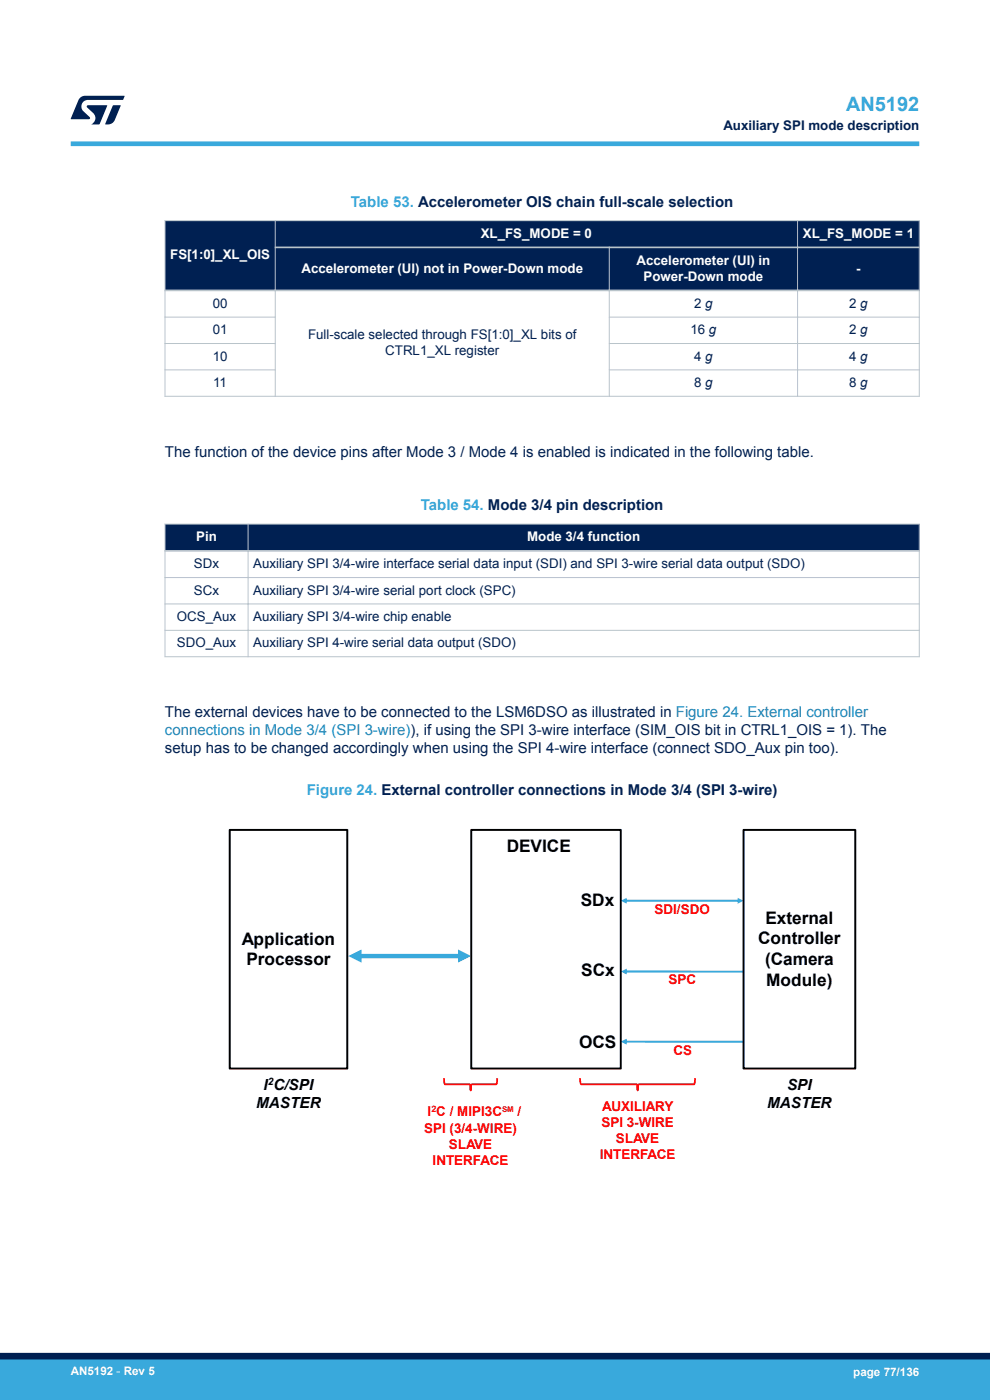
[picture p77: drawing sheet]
<svg xmlns="http://www.w3.org/2000/svg" width="210mm" height="297mm" viewBox="0 0 210 297" stroke-linecap="round" stroke-linejoin="round" font-family="sans-serif">
<defs><g id="words">
<text font-size="4.2" fill="#39a9dc" x="179.5" y="23.5">AN5192</text>
<g font-size="3.7">
<text x="107.5" y="180.8">DEVICE</text>
<text x="123.2" y="192.3">SDx</text>
<text x="162.3" y="195.9">External</text>
<text x="51.3" y="200.4">Application</text>
<text x="160.8" y="200.3">Controller</text>
<text x="52.3" y="204.8">Processor</text>
<text x="123.3" y="207.1">SCx</text>
<text x="162.3" y="204.7">(Camera</text>
<text x="162.5" y="209.1">Module)</text>
<text x="122.8" y="222.3">OCS</text>
</g>
<g font-size="3.2" fill="#39a9dc">
<text x="74.4" y="43.8">Table 53. Accelerometer OIS chain full-scale selection</text>
<text x="89.3" y="108.2">Table 54. Mode 3/4 pin description</text>
<text x="65.1" y="168.6">Figure 24. External controller connections in Mode 3/4 (SPI 3-wire)</text>
</g>
<g font-size="3.2" fill="#002052">
<text x="35" y="96.9">The function of the device pins after Mode 3 / Mode 4 is enabled is indicated in the following table.</text>
<text x="35" y="152.1">The external devices have to be connected to the LSM6DSO as illustrated in Figure 24. External controller</text>
<text x="35" y="159.8">setup has to be changed accordingly when using the SPI 4-wire interface (connect SDO_Aux pin too).</text>
</g>
<text font-size="3.2" fill="#1f81af" x="35" y="156">connections in Mode 3/4 (SPI 3-wire)), if using the SPI 3-wire interface (SIM_OIS bit in CTRL1_OIS = 1). The</text>
<g font-size="3.2">
<text x="55.9" y="231.2">I C/SPI</text>
<text x="167" y="231.2">SPI</text>
<text x="54.4" y="235.1">MASTER</text>
<text x="162.7" y="235.1">MASTER</text>
</g>
<g font-size="2.9" fill="#f00">
<text x="138.8" y="194">SDI/SDO</text>
<text x="141.8" y="208.7">SPC</text>
<text x="142.8" y="223.7">CS</text>
<text x="90.7" y="236.9">I C / MIPI3C</text>
<text x="109.8" y="236.9">/</text>
<text x="127.6" y="239">SPI 3-WIRE</text>
<text x="127.7" y="235.6">AUXILIARY</text>
<text x="90" y="240.3">SPI (3/4-WIRE)</text>
<text x="95.2" y="243.7">SLAVE</text>
<text x="127.2" y="245.9">INTERFACE</text>
<text x="130.6" y="242.5">SLAVE</text>
<text x="91.8" y="247.1">INTERFACE</text>
</g>
<g font-size="2.8" fill="#002052">
<text x="153.4" y="27.5">Auxiliary SPI mode description</text>
<text x="45.1" y="65.3">00</text>
<text x="147.3" y="65.3">2 g</text>
<text x="180.1" y="65.3">2 g</text>
<text x="45.1" y="70.9">01</text>
<text x="65.3" y="72">Full-scale selected through FS[1:0]_XL bits of</text>
<text x="146.5" y="70.9">16 g</text>
<text x="180.1" y="70.9">2 g</text>
<text x="45.1" y="76.5">10</text>
<text x="81.7" y="75.4">CTRL1_XL register</text>
<text x="147.3" y="76.5">4 g</text>
<text x="180.1" y="76.5">4 g</text>
<text x="45.2" y="82.1">11</text>
<text x="147.3" y="82.1">8 g</text>
<text x="180.1" y="82.1">8 g</text>
<text x="41.1" y="120.5">SDx</text>
<text x="53.7" y="120.5">Auxiliary SPI 3/4-wire interface serial data input (SDI) and SPI 3-wire serial data output (SDO)</text>
<text x="37.5" y="131.7">OCS_Aux</text>
<text x="41.1" y="126.1">SCx</text>
<text x="53.7" y="126.1">Auxiliary SPI 3/4-wire serial port clock (SPC)</text>
<text x="53.7" y="131.7">Auxiliary SPI 3/4-wire chip enable</text>
<text x="37.5" y="137.3">SDO_Aux</text>
<text x="53.7" y="137.3">Auxiliary SPI 4-wire serial data output (SDO)</text>
</g>
<g font-size="2.8" fill="#fff">
<text x="102" y="50.4">XL_FS_MODE = 0</text>
<text x="170.3" y="50.4">XL_FS_MODE = 1</text>
<text x="36.1" y="55">FS[1:0]_XL_OIS</text>
<text x="63.9" y="57.9">Accelerometer (UI) not in Power-Down mode</text>
<text x="135" y="56.2">Accelerometer (UI) in</text>
<text x="136.5" y="59.5">Power-Down mode</text>
<text x="181.6" y="57.9">-</text>
<text x="41.6" y="114.8">Pin</text>
<text x="111.8" y="114.8">Mode 3/4 function</text>
</g>
<g font-size="2.5" fill="#fff">
<text x="15" y="291.6">AN5192 - Rev 5</text>
<text x="181" y="291.9">page 77/136</text>
</g>
<text font-size="2.2" x="56.8" y="230.3">2</text>
<text font-size="1.9" fill="#f00" x="91.5" y="236">2</text>
<text font-size="1.7" fill="#f00" x="106.5" y="235.9">SM</text>
</g></defs>
<g fill="#002052">
<path d="M35 46.8h160v14.8h-160z" fill-rule="evenodd"/>
<path d="M35 46.8h160v5.7h-160z" fill-rule="evenodd"/>
<path d="M35 52.5h160v9.1h-160z" fill-rule="evenodd"/>
<path d="M35.1 46.9h23.2v14.5h-23.2z" fill-rule="evenodd"/>
</g>
<g fill="none" stroke="#b9c4ca" stroke-width=".21">
<path d="M34.9 46.8h160.2M35 46.7v37.5M58.4 46.7v37.5M129.2 52.3v31.9M169.2 46.7v37.5M195 46.7v37.5M34.9 67.3h23.6M34.9 72.9h23.6M34.9 78.5h23.6M129.1 67.3h66M129.1 72.9h66M129.1 78.5h66"/>
<path d="M34.9 84.1h160.2"/>
</g>
<path d="M58.3 52.5h136.8M195.1 61.6h-160.2" fill="none" stroke="#b9c4ca" stroke-width=".35"/>
<g fill="#002052">
<path d="M35 111.2h160v5.7h-160z" fill-rule="evenodd"/>
<path d="M35 111.2h160v5.7h-160z" fill-rule="evenodd"/>
</g>
<path d="M34.9 111.2h160.2M35 111.1v28.3M52.6 111.1v28.3M195 111.1v28.3M34.9 122.5h160.2M34.9 128.1h160.2M34.9 133.7h160.2M34.9 139.3h160.2" fill="none" stroke="#b9c4ca" stroke-width=".21"/>
<path d="M34.9 116.9h160.2" fill="none" stroke="#b9c4ca" stroke-width=".35"/>
<g fill="#34a7db">
<path d="M131.7 206.1l1.2-.6v1.2zM132.7 205.9h25v.4h-25z"/>
<path d="M131.7 221l1.2-.6v1.2zM132.7 220.8h25v.4h-25z"/>
<path d="M156.5 190.5l1.2 .6-1.2 .6zM131.7 191.1l1.2-.6v1.2zM132.7 190.9h24v.4h-24z"/>
</g>
<path d="M157.7 176.1h23.7v50.6h-23.7z" fill="none" stroke="#000" stroke-width=".41"/>
<path d="M97.2 201.4l2.7 1.4-2.7 1.4zM73.9 202.8l2.8-1.4v2.8zM76.2 202.4h21.4v.9h-21.4z" fill="#34a7db"/>
<path d="M48.7 176.1h25v50.6h-25zM100 176.1h31.7v50.6h-31.7z" fill="none" stroke="#000" stroke-width=".41"/>
<path d="M94.2 228.7l.2 1.3h5.2l.2 1.3 .2-1.3h5.3l.2-1.3M123.1 228.7l.2 1.3h11.7l.2 1.3 .3-1.3h11.7l.2-1.3" fill="none" stroke="#f00" stroke-width=".37"/>
<path d="M15 30.5h180" fill="none" stroke="#39a9dc" stroke-width="1"/>
<g fill="#001e41">
<path d="M17.1 20.7l.9-.4 8.4 .1-.3 .8h-7.4a1.4 1.4 0 0 0-1.3 .8 1.4 1.4 0 0 0 .2 1.5l1.4 1.3v.4l-4 .1 1.6-4.1z"/>
<path d="M24 22.4h1.6l-1.3 3.1a1.54 1.54 0 0 1-1.4 .9l-.6-.1z"/>
<path d="M18.5 22.4h4.2l-1.6 4h-1.7a1.48 1.48 0 0 0 .4-2.4l-1.3-1.2z"/>
</g>
<g fill="#39a9dc">
<path d="M0 288.4h210v8.6h-210z" fill-rule="evenodd"/>
<path d="M-.1 288.4h210.2v4.4h-210.2z" fill-rule="evenodd"/>
</g>
<path d="M0 287.7h210" fill="none" stroke="#002052" stroke-width="1.4"/>
<use href="#words"/>
</svg>
